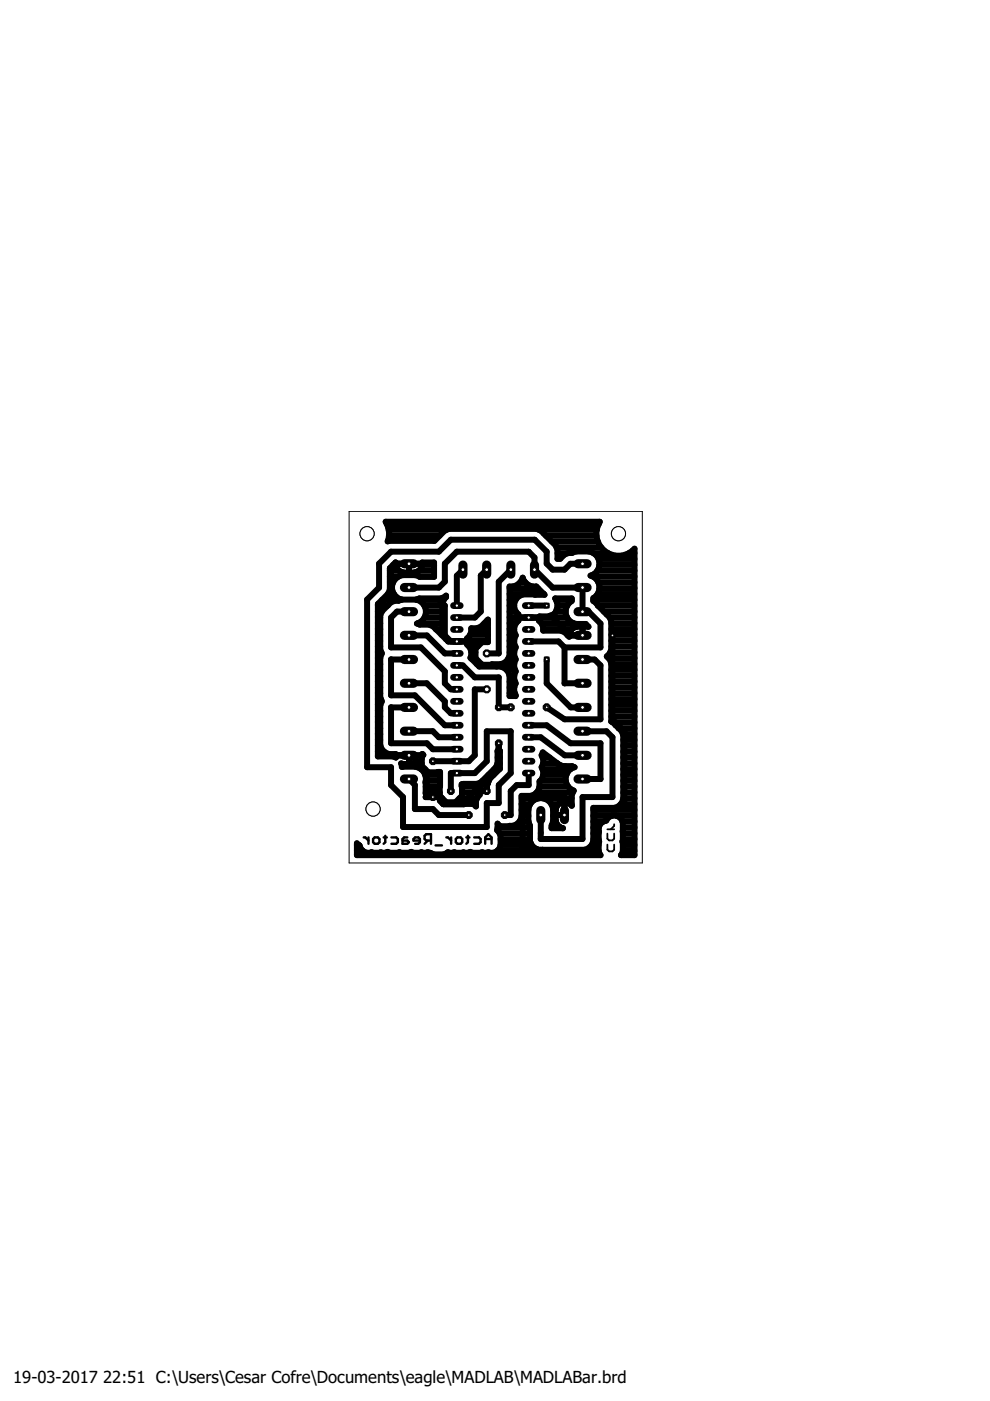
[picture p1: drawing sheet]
<svg xmlns="http://www.w3.org/2000/svg" width="210mm" height="297mm" viewBox="0 0 210 297" stroke-linecap="round" stroke-linejoin="round" font-family="sans-serif">
<defs><g id="words">
<g font-size="3.5">
<text x="2.8" y="293.2">19-03-2017</text>
<text x="21.9" y="293.2">22:51 C:\Users\Cesar Cofre\Documents\eagle\MADLAB\MADLABar.brd</text>
</g>
</g></defs>
<g fill="none" stroke="#000" stroke-width=".51">
<path d="M77.1 177.5h.3l.7 .7M78.1 177.5v1.4M79.4 177.5h.7l.4 .4v.7l-.4 .3h-.7l-.3-.3v-.7zM81.3 177.5h.7M81.7 177.2v1.4l-.4 .3M83 177.5h1l.3 .4v.7l-.3 .3h-1M86.4 177.5h-.7l-.4 .4v1h1.1l.3-.3-.3-.4h-1.1M89 178.2h-1.3v-.3l.3-.4h.7l.3 .4v.7l-.3 .3h-.7M90.7 178.2l-.7 .7M91.4 178.2h-1l-.4-.3v-.7l.4-.3h1v2M92.4 179.2h1.3M94.6 177.5h.4l.7 .7"/>
<path d="M95.7 177.5v1.4M97 177.5h.7l.3 .4v.7l-.3 .3h-.7l-.4-.3v-.7zM98.9 177.5h.6M99.2 177.2v1.4l-.3 .3M100.5 177.5h1.1l.3 .4v.7l-.3 .3h-1.1M102.9 178.9v-1.4l.6-.6 .7 .6v1.4M102.9 177.9h1.3"/>
</g>
<path d="M128.8 176.7v1.1l.3 .4h.8l.3-.4v-1.1M128.8 179.1v1l.3 .4h.8l.3-.4v-1M128.8 175.8h1.4M130.2 174.8v.3l-.7 .7" fill="none" stroke="#000" stroke-width=".38"/>
<g fill="none" stroke="#000" stroke-width="1.3">
<path d="M82 111.1h45M82.3 114.5l-.1 .3 9.9-.1 2.2-2.2 .8-.4h18.7l.9 .4 3.1 3.2 .4 .8v2h.6l.9-.9 .8-.4h.8a5.6 5.6 0 0 1 4.2-.1l.6 .3 .8 1.1M82.3 111.8v.1M82.3 114.5h.1M82.3 111.8l.2 1.4-.2 1.3M82.3 111.8l-.5-1.2h45.4a4.7 4.7 0 0 0 .9 6.1M82.4 112.3h12.3M82.5 113.6h10.7M83.3 119.8h.6M83.9 119.5h5.6M84.1 119.5l-1.2 1.3v5.1M86.7 119.5v1.9"/>
<path d="M86.7 119.8h.1M89.5 119.8h2.5M114.3 112.3h12.3M115.7 113.6h10.8M117 114.8h9.8M118 116.1h9.5M118.2 117.3h2.2M123.5 119.5h-2.6l-1.2 1.3h-2.5l-1.3-1.3v-2.5l-2.5-2.6h-17.8l-2.6 2.6h-10.1l-2.5 2.5v5.1l-2.6 2.5v35.6h5.1v3.8l2.5 2.5v6.3h17.8v-5h2.5v-3.8l2.6-2.6v-8.9h-5.1v6.4l-2.5 2.5h-5.1v3.8M125.8 117.3h3.1M126.9 118.5a2.61 2.61 0 0 1-1.7 3.5 2.6 2.6 0 0 1 1.9 2.2 2.6 2.6 0 0 1-1.3 2.6v.6l3.5 3.5 .3 .8v6l-.3 .9-.6 .6 .6 .6 .3 .8v12.4l.3 .1 1.9 1.9 .3 .9v13.6l-.3 .8-.7 .6-.8 .4h-4.5v7.1l-.3 .8M126.9 118.5h7.6M127.1 119.8h7.4"/>
<path d="M128.1 116.7h.1M128.1 116.7l1.1 .7M129.2 117.4h.1M129.2 117.4l1.3 .4h1.3l1.3-.4M133.1 117.4h.1M133.3 117.3h1.2M134.2 116.7h.1M134.2 116.7l-1.1 .7M134.2 116.7l.3-.4v65h-2.8l.4-.8v-6.1a1.85 1.85 0 0 0-1.6-1.5 1.85 1.85 0 0 0-2 1.1 1.8 1.8 0 0 0-1.6 1.5M80.1 139.6h.5M80.1 138.3h.8M80.1 137.1h.5"/>
<path d="M80.1 135.8h.5M80.1 134.6h.5M80.1 133.4h.5M80.1 132.1h.5M80.1 130.9h.5M80.1 129.7h.9M80.1 128.4h2.1M81 127.2h4M82.2 125.9h1.3M82.7 124.7h.4M82.7 123.5h.7M82.7 122.2h1.8"/>
<path d="M82.7 121h1.9M82.9 125.9l1.3 1.2h8.8l1.3 1.3v6.3l1.3 1.3M82.9 125.9l-2.5 2.5v31.7h9.1M86.7 129.7h-2.5l-1.3 1.2v6.4h6.3l5.1 5v2.6l1.3 1.3h1.3M86.7 124.6h.1M86.7 139.8h-3.8v7.6h5.1l6.3 6.4h2.6M86.7 121h.1M86.7 134.7h3.8l3.8 3.8h2.6M86.7 124.6h6.3l1.3-1.3v-3.8l2.6-2.5h15.2l1.2 1.2v2.6l3.9 3.8h6.3M88.2 127.1l.7-.2h4.6l1.1-.6v.3a2.29 2.29 0 0 0-.5 3.1l-.3 .8v.9l.3 .8a2.37 2.37 0 0 0 .6 3.2l-.1 .2-2.8-2.8-.8-.4h-2l-.6-.2a2.61 2.61 0 0 0 1.9-2.6 2.61 2.61 0 0 0-2.1-2.5zM88.5 127.2h5.6M88.6 132.1h5.5"/>
<path d="M88.8 121h3.2M88.9 122.2h3.1M90 128.4h3.8M90 130.9h3.8M90.3 129.7h3.8M92.4 133.4h1.4M92.5 133.4v.1M93.6 134.6h.5M95 136h.1M96.9 136h.1M98.1 120.8l-1.2 1.3v6.3M99.2 135.9l-.1 .7a2.48 2.48 0 0 1 .6 2.9l1.9 1.8h4.6l.8 .4 .7 .6 .3 .9v4.4h1.3"/>
<path d="M99.2 135.8h4.3M99.5 137.1h1.8M99.7 134.6h3.8M99.8 139.6h1M99.9 138.3h.9M99.9 133.4h3.6M102.7 132.1h.8M103.2 120.8l-1.3 1.2v7.7l-1.2 1.2h-3.8M107.8 139.6h1.4M108 138.3h1M108 137.1h1.3M108 135.8h1"/>
<path d="M108 134.6h1.3M108 133.4h1M108 132.1h1.4M108 130.9h1.8M108 129.7h1.3M108 128.4h1M108 127.2h1.3M108 125.9h7.3M108 124.7h6.1M108.3 120.8l-2.6 2.5v15.2h-2.5M110.3 123.5h1.1M112.1 136h6.3l1.3 1.3"/>
<path d="M112.1 130.9v.1M112.1 128.4h3.8M114.4 130.9h5.8M114.8 132.1l.4 .9v.7h3.7l.8 .4 .9 .9 .1-.4M114.8 132.1l-.5-.5 .1-.9h2a2.43 2.43 0 0 0 1.3-3.8h3.5v.5a2.62 2.62 0 0 0-1.2 2.8 2.62 2.62 0 0 0 2.2 2.1h2l.6 .6h-2.4a1.84 1.84 0 0 0-1.7 1.7M114.8 132.1h6.8M115.2 133.4h6.1M115.2 125.9l-1.5-1.5a2.62 2.62 0 0 1-2.9-1.9 2.6 2.6 0 0 1-2.8 1.9v14.6l-.3 .8-.7 .7-.8 .3-4 .1-1.4-1.4v-2l1.4-1.4h1.3v-4.7l-1.5 1.5-.9 .3h-1.2a2.42 2.42 0 0 1-.8 2.2l.1 .5M115.2 125.9h.1M115.2 125.9l.3 .2-4.6-.1a2.44 2.44 0 0 0-1.9 1.9 2.44 2.44 0 0 0 .9 2.4v1.3a2.47 2.47 0 0 0-.6 3.1l-.3 .8v1l.3 .8-.3 .8v.9l.3 .8-.3 .8v.9l.3 .8-.3 .9v.9l.3 .8-.3 .8v.9l.3 1M115.9 139.8v5.1l5.1 5.1h2.5M117.9 129.7h2"/>
<path d="M117.9 127.2h3.3M118.2 128.4h2.1M119.7 137.3v7.6h3.8M120.3 134.6h.4M120.7 134.7h2.8M120.9 134.7l-3.7-3.8h-8.9v10.2h-6.4l-1.2-1.3v-3.8h-5.7M123.5 124.6h.1M123.5 124.6v5.1h1.3l2.5 2.5v5.1h-7.6M123.5 132.9v1.8M123.5 139.8h2.6l1.2 1.3v11.4h-7.6l-3.8-2.5M123.5 134.6h.1M123.5 133.4h.1"/>
<path d="M125.7 122.2h8.8M125.8 127.2h8.7M126.7 121h7.8M126.7 125.9h7.8M126.8 128.4h7.7M126.9 123.5h7.6M127.1 124.7h7.4M128 129.7h6.5M129 139.6h5.5M129.2 130.9h5.3M129.4 138.3h5.1M129.6 137.1h4.9"/>
<path d="M129.6 135.8h4.9M129.6 134.6h4.9M129.6 133.4h4.9M129.6 132.1h4.9M129.9 134.7v17.8l2.5 2.5v15.3l-1.3 1.2h-5.1v8.9h-15.2v-11.4h8.9v3.8M80.1 159.4h1.3M80.1 158.1h.5M80.1 156.9h.5M80.1 155.6h.5M80.1 154.4h.5M80.1 153.2h.5M80.1 151.9h.5"/>
<path d="M80.1 150.7h.5M80.1 149.5h.5M80.1 148.2h.7M80.1 147h.5M80.1 145.8h.5M80.1 144.5h.5M80.1 143.3h.5M80.1 142h.5M80.1 140.8h.5M80.6 149.5l.4-.8-.4-.8v-8.5l.4-.9-.4-.8v-7.2l.4-.9 1.9-1.9 .8-.3h.8l.7-.3a2.63 2.63 0 0 1-2.1-2.6 2.63 2.63 0 0 1 2.3-2.6h2.6l1 .4h3v-3h-2.5a1.87 1.87 0 0 1-1.7 2.1h-2.2a1.87 1.87 0 0 1-1.7-2.1l-1.2 1.2v4.5l-.4 .9-2.2 2.2v32.3h3.3l.5 .2M80.6 149.5v8.5a2.56 2.56 0 0 0 3.3 1.9v.7M86.7 144.9h3.8l3.8 3.8v1.3l1.3 1.2h1.3"/>
<path d="M86.7 150h-3.8v7.6h7.6l1.3 1.3h5.1M86.7 155h5.1l1.2 1.3h3.9M89.5 159.9l.3 .2-.3 .2zM96.9 141.1h1.2l2.6 2.5h5v6.4h2.6M101.1 140.8h1M103.2 146.2h-2.5v13.9l-1.3 1.3h-7.6M105.5 159.4h.5M105.7 157.6v5.1l-2.5 2.5v2.5M105.7 157.6h.1M105.7 158.1h.1M106.3 140.8h2.7M107.4 142h1.8"/>
<path d="M108 147h1.2M108 145.8h1M108 144.5h1.2M108 143.3h1M109.3 147.6h.1M112.1 153.8h3.8l5.1 3.8h6.3v7.6M112.1 156.3h2.5l5.1 3.8h3.8M123.5 155h5.1l1.3 1.3v12.7h-6.4v8.9h-8.9l.1-5.1M129.6 151.9h4.9M129.6 150.7h4.9M129.6 149.5h4.9M129.6 148.2h4.9"/>
<path d="M129.6 147h4.9M129.6 145.8h4.9M129.6 144.5h4.9M129.6 143.3h4.9M129.6 142h4.9M129.6 140.8h4.9M129.9 153.2h4.6M130.5 153.8h.1M131.1 154.4h.1M131.2 154.4h3.3M132.1 155.6h2.4M132.1 159.4h2.4"/>
<path d="M132.1 158.1h2.4M132.1 156.9h2.4M75.7 179.2h.3M76 179.2h.2M76.2 179.2v.1M81.6 160.1h.1M83.9 160.6h.1M86.7 165.2l1.3 1.2v5.1h3.8l1.2 1.3h6.4M86.7 160.1v1.9M86.7 161.8h.1M86.7 160.6h.1M88 160.1v1.3l2.5 2.5v5.1"/>
<path d="M88.4 161.8h1M89.3 163.1h.8M89.3 163.1a2.9 2.9 0 0 1 1 2.9v2.3l.8-.9h1.4l.7 .8v-1.4M89.3 163.1l-1.3-.5h-2.8l-.2-.7 2.8 .1a1.81 1.81 0 0 0 1.6-1.2v1.6l1.4 1.3h2.5l-.1 3.1M90.1 164.3h3.2M90.3 168h.2M90.3 166.8h2.9M90.3 165.5h3M91.8 167.4v1.6M91.8 168h.1M93.1 168h.1M93.4 169h-3.1"/>
<path d="M93.4 169.2h.4M97.4 169.2h3.8M98 166.8v1.9l-1.4 1.4h-2l-1.2-1.2v.8l-.1 .1 .7 .7h4.4M98 168h3.6M98 166.8h3.9M100.4 170.5h.5M102.3 165.5h1.4M103.2 166.8h.1M103.2 167.7h-2.5l-2.6 2.6h-3.8l-1.3-1.3M103.5 164.3h1.2M104.8 163.1h1.1M105.5 161.8v-2.6h.5v3.8l-2.2 2.2-.3 .9h-.9l-1 1v1.3l.1 .1-.4 .5-.4 .8v1.2l-.5-.5h-2.1"/>
<path d="M105.5 161.8l-.4 .9-3.1 3.2-.9 .3h-2.9l-.3 .1 .1 .5M105.5 175.5h6.9M105.5 161.8h.5M105.5 160.6h.5M105.9 176.7h6.5M106.1 179.2h6.6M106.1 177.9h6.3M110.1 174.2h2M110.6 170.5h1.8M110.6 169.2h3.6M110.6 173h1.4M110.6 171.7h1.4"/>
<path d="M112.1 163.9v2.6h-2.5l-1.3 1.2v5.1h-1.3M112.7 179.1a2.21 2.21 0 0 0 1.4 1.1h9.9l.8-.4 .7-.6M112.7 179.2h.1M113.8 168h7.7M114.4 166.8h6.1M114.5 165.5h5.5M115 163.1h6M115 160.6h1.5M115.1 169.2h6.1M115.2 164.3h4.9M115.2 161.8h3M116.9 170.5h1.5"/>
<path d="M116.9 175.5h2M117.2 174.2h.7M117.3 173h.5M117.3 171.7h.5M117.8 172.8h1.9M117.8 171.7v2.2a1.82 1.82 0 0 0 1.5 1.7M119.4 175.6h-2.5v-.6a5.7 5.7 0 0 0 .2-4.2 2.64 2.64 0 0 0-2.8-1.6 2.64 2.64 0 0 0-2.3 2.3v2.6l.4 .9-.1 3.3 .4 .8M119.7 170.5h.1M119.7 171.7h.1M119.9 165.5l.6 1.3M120.5 166.8l1.1 .8-.4 1v2.2M120.9 170.5h.3"/>
<path d="M120.9 163.1l.9-.4a2.7 2.7 0 0 0-2.2-.2l-1.2-.4-3.3-2.6-.3 .6 .4 .8v1l-.4 .8a2.27 2.27 0 0 1-.4 3 2.44 2.44 0 0 1-1.9 3h-1.9v4.6a2.44 2.44 0 0 1-2.6 1.9h-2l-.5-.6-.1 1.4 .4 .5 .3 .7v2.1a1.9 1.9 0 0 1-2.6 1.4l-.2 .1-1.1-.1-.3 .1h-1.7l-.5-.2-.4 .2h-2.7l-.3-.1-1 .1-.3-.1-.9 .4h-2.1l-1.3-.4-.3 .1-1.1-.1-.2 .1h-1.5l-.4-.2-.5 .2h-1.7l-.3-.1-.3 .1h-1.8l-.4-.2-.5 .2h-2.6l-.3-.1a1.85 1.85 0 0 1-2.6-1.4M120.9 163.1a2.75 2.75 0 0 0-1 2.4M121.2 170.8h.1M121.2 170.8a1.85 1.85 0 0 0-2-.7 1.85 1.85 0 0 0-1.4 1.6M123.5 165.2h3.8M125.5 179.2h1.4M125.8 177.9h1.1M125.8 176.7h1.1M125.8 175.5h1.2M125.8 174.2h2.1M125.8 173h3.9M125.8 171.7h8.7"/>
<path d="M126.9 175.5v5l.4 .8h-51.6v-2.5l.3 .4M127.3 165.2h.1M130.7 173h3.8M131.6 170.5h2.9M132 174.2h2.5M132.1 179.2h2.4M132.1 177.9h2.4M132.1 176.7h2.4M132.1 175.5h2.4M132.1 169.2h2.4M132.1 168h2.4M132.1 166.8h2.4"/>
<path d="M132.1 165.5h2.4M132.1 164.3h2.4M132.1 163.1h2.4M132.1 161.8h2.4M132.1 160.6h2.4M75.7 180.4h1.2M105.4 180.4h21.5M132.1 180.4h2.4"/>
</g>
<path d="M98.1 119.8v1.9" fill="none" stroke="#000" stroke-width="1.9"/>
<circle cx="98.1" cy="120.8" r=".4" fill="#fff" stroke="#000" stroke-width=".21"/>
<path d="M103.2 119.8v1.9" fill="none" stroke="#000" stroke-width="1.9"/>
<circle cx="103.2" cy="120.8" r=".4" fill="#fff" stroke="#000" stroke-width=".21"/>
<path d="M85.7 134.7h2" fill="none" stroke="#000" stroke-width="1.9"/>
<circle cx="86.7" cy="134.7" r=".4" fill="#fff" stroke="#000" stroke-width=".21"/>
<path d="M85.7 129.7h2" fill="none" stroke="#000" stroke-width="1.9"/>
<circle cx="86.7" cy="129.7" r=".4" fill="#fff" stroke="#000" stroke-width=".21"/>
<path d="M122.6 139.8h1.9" fill="none" stroke="#000" stroke-width="1.9"/>
<circle cx="123.5" cy="139.8" r=".4" fill="#fff" stroke="#000" stroke-width=".21"/>
<path d="M122.6 144.9h1.9" fill="none" stroke="#000" stroke-width="1.9"/>
<circle cx="123.5" cy="144.9" r=".4" fill="#fff" stroke="#000" stroke-width=".21"/>
<path d="M85.7 144.9h2" fill="none" stroke="#000" stroke-width="1.9"/>
<circle cx="86.7" cy="144.9" r=".4" fill="#fff" stroke="#000" stroke-width=".21"/>
<path d="M85.7 139.8h2" fill="none" stroke="#000" stroke-width="1.9"/>
<circle cx="86.7" cy="139.8" r=".4" fill="#fff" stroke="#000" stroke-width=".21"/>
<path d="M85.7 155h2" fill="none" stroke="#000" stroke-width="1.9"/>
<circle cx="86.7" cy="155" r=".4" fill="#fff" stroke="#000" stroke-width=".21"/>
<path d="M85.7 150h2" fill="none" stroke="#000" stroke-width="1.9"/>
<circle cx="86.7" cy="150" r=".4" fill="#fff" stroke="#000" stroke-width=".21"/>
<path d="M108.3 119.8v1.9" fill="none" stroke="#000" stroke-width="1.9"/>
<circle cx="108.3" cy="120.8" r=".4" fill="#fff" stroke="#000" stroke-width=".21"/>
<path d="M113.3 119.8v1.9" fill="none" stroke="#000" stroke-width="1.9"/>
<circle cx="113.3" cy="120.8" r=".4" fill="#fff" stroke="#000" stroke-width=".21"/>
<path d="M122.6 119.5h1.9" fill="none" stroke="#000" stroke-width="1.9"/>
<circle cx="123.5" cy="119.5" r=".4" fill="#fff" stroke="#000" stroke-width=".21"/>
<path d="M122.6 124.6h1.9" fill="none" stroke="#000" stroke-width="1.9"/>
<circle cx="123.5" cy="124.6" r=".4" fill="#fff" stroke="#000" stroke-width=".21"/>
<path d="M122.6 129.7h1.9" fill="none" stroke="#000" stroke-width="1.9"/>
<circle cx="123.5" cy="129.7" r=".4" fill="#fff" stroke="#000" stroke-width=".21"/>
<path d="M122.6 134.7h1.9" fill="none" stroke="#000" stroke-width="1.9"/>
<circle cx="123.5" cy="134.7" r=".4" fill="#fff" stroke="#000" stroke-width=".21"/>
<path d="M85.7 124.6h2" fill="none" stroke="#000" stroke-width="1.9"/>
<circle cx="86.7" cy="124.6" r=".4" fill="#fff" stroke="#000" stroke-width=".21"/>
<path d="M85.7 119.5h2" fill="none" stroke="#000" stroke-width="1.9"/>
<circle cx="86.7" cy="119.5" r=".4" fill="#fff" stroke="#000" stroke-width=".21"/>
<path d="M96.2 153.8h1.4" fill="none" stroke="#000" stroke-width="1.4"/>
<circle cx="96.9" cy="153.8" r=".36" fill="#fff" stroke="#000" stroke-width=".21"/>
<path d="M96.2 156.3h1.4" fill="none" stroke="#000" stroke-width="1.4"/>
<circle cx="96.9" cy="156.3" r=".36" fill="#fff" stroke="#000" stroke-width=".21"/>
<path d="M96.2 158.9h1.4" fill="none" stroke="#000" stroke-width="1.4"/>
<circle cx="96.9" cy="158.9" r=".36" fill="#fff" stroke="#000" stroke-width=".21"/>
<path d="M96.2 161.4h1.4" fill="none" stroke="#000" stroke-width="1.4"/>
<circle cx="96.9" cy="161.4" r=".36" fill="#fff" stroke="#000" stroke-width=".21"/>
<path d="M96.2 163.9h1.4" fill="none" stroke="#000" stroke-width="1.4"/>
<circle cx="96.9" cy="163.9" r=".36" fill="#fff" stroke="#000" stroke-width=".21"/>
<path d="M96.2 141.1h1.4" fill="none" stroke="#000" stroke-width="1.4"/>
<circle cx="96.9" cy="141.1" r=".36" fill="#fff" stroke="#000" stroke-width=".21"/>
<path d="M96.2 143.6h1.4" fill="none" stroke="#000" stroke-width="1.4"/>
<circle cx="96.9" cy="143.6" r=".36" fill="#fff" stroke="#000" stroke-width=".21"/>
<path d="M96.2 146.2h1.4" fill="none" stroke="#000" stroke-width="1.4"/>
<circle cx="96.9" cy="146.2" r=".36" fill="#fff" stroke="#000" stroke-width=".21"/>
<path d="M96.2 148.7h1.4" fill="none" stroke="#000" stroke-width="1.4"/>
<circle cx="96.9" cy="148.7" r=".36" fill="#fff" stroke="#000" stroke-width=".21"/>
<path d="M96.2 151.2h1.4" fill="none" stroke="#000" stroke-width="1.4"/>
<circle cx="96.9" cy="151.2" r=".36" fill="#fff" stroke="#000" stroke-width=".21"/>
<path d="M96.2 128.4h1.4" fill="none" stroke="#000" stroke-width="1.4"/>
<circle cx="96.9" cy="128.4" r=".36" fill="#fff" stroke="#000" stroke-width=".21"/>
<path d="M96.2 130.9h1.4" fill="none" stroke="#000" stroke-width="1.4"/>
<circle cx="96.9" cy="130.9" r=".36" fill="#fff" stroke="#000" stroke-width=".21"/>
<path d="M96.2 133.5h1.4" fill="none" stroke="#000" stroke-width="1.4"/>
<circle cx="96.9" cy="133.5" r=".36" fill="#fff" stroke="#000" stroke-width=".21"/>
<path d="M96.2 136h1.4" fill="none" stroke="#000" stroke-width="1.4"/>
<circle cx="96.9" cy="136" r=".36" fill="#fff" stroke="#000" stroke-width=".21"/>
<path d="M96.2 138.5h1.4" fill="none" stroke="#000" stroke-width="1.4"/>
<circle cx="96.9" cy="138.5" r=".36" fill="#fff" stroke="#000" stroke-width=".21"/>
<path d="M111.4 163.9h1.4" fill="none" stroke="#000" stroke-width="1.4"/>
<circle cx="112.1" cy="163.9" r=".36" fill="#fff" stroke="#000" stroke-width=".21"/>
<path d="M111.4 161.4h1.4" fill="none" stroke="#000" stroke-width="1.4"/>
<circle cx="112.1" cy="161.4" r=".36" fill="#fff" stroke="#000" stroke-width=".21"/>
<path d="M111.4 158.9h1.4" fill="none" stroke="#000" stroke-width="1.4"/>
<circle cx="112.1" cy="158.9" r=".36" fill="#fff" stroke="#000" stroke-width=".21"/>
<path d="M111.4 156.3h1.4" fill="none" stroke="#000" stroke-width="1.4"/>
<circle cx="112.1" cy="156.3" r=".36" fill="#fff" stroke="#000" stroke-width=".21"/>
<path d="M111.4 153.8h1.4" fill="none" stroke="#000" stroke-width="1.4"/>
<circle cx="112.1" cy="153.8" r=".36" fill="#fff" stroke="#000" stroke-width=".21"/>
<path d="M111.4 151.2h1.4" fill="none" stroke="#000" stroke-width="1.4"/>
<circle cx="112.1" cy="151.2" r=".36" fill="#fff" stroke="#000" stroke-width=".21"/>
<path d="M111.4 148.7h1.4" fill="none" stroke="#000" stroke-width="1.4"/>
<circle cx="112.1" cy="148.7" r=".36" fill="#fff" stroke="#000" stroke-width=".21"/>
<path d="M111.4 146.2h1.4" fill="none" stroke="#000" stroke-width="1.4"/>
<circle cx="112.1" cy="146.2" r=".36" fill="#fff" stroke="#000" stroke-width=".21"/>
<path d="M111.4 143.6h1.4" fill="none" stroke="#000" stroke-width="1.4"/>
<circle cx="112.1" cy="143.6" r=".36" fill="#fff" stroke="#000" stroke-width=".21"/>
<path d="M111.4 141.1h1.4" fill="none" stroke="#000" stroke-width="1.4"/>
<circle cx="112.1" cy="141.1" r=".36" fill="#fff" stroke="#000" stroke-width=".21"/>
<path d="M111.4 138.5h1.4" fill="none" stroke="#000" stroke-width="1.4"/>
<circle cx="112.1" cy="138.5" r=".36" fill="#fff" stroke="#000" stroke-width=".21"/>
<path d="M111.4 136h1.4" fill="none" stroke="#000" stroke-width="1.4"/>
<circle cx="112.1" cy="136" r=".36" fill="#fff" stroke="#000" stroke-width=".21"/>
<path d="M111.4 133.5h1.4" fill="none" stroke="#000" stroke-width="1.4"/>
<circle cx="112.1" cy="133.5" r=".36" fill="#fff" stroke="#000" stroke-width=".21"/>
<path d="M111.4 130.9h1.4" fill="none" stroke="#000" stroke-width="1.4"/>
<circle cx="112.1" cy="130.9" r=".36" fill="#fff" stroke="#000" stroke-width=".21"/>
<path d="M111.4 128.4h1.4" fill="none" stroke="#000" stroke-width="1.4"/>
<circle cx="112.1" cy="128.4" r=".36" fill="#fff" stroke="#000" stroke-width=".21"/>
<circle cx="105.7" cy="150" r=".78" fill="#000" stroke="#000" stroke-width=".21"/>
<circle cx="105.7" cy="150" r=".3" fill="#fff" stroke="#000" stroke-width=".21"/>
<circle cx="105.7" cy="157.6" r=".78" fill="#000" stroke="#000" stroke-width=".21"/>
<circle cx="105.7" cy="157.6" r=".3" fill="#fff" stroke="#000" stroke-width=".21"/>
<circle cx="91.8" cy="161.4" r=".78" fill="#000" stroke="#000" stroke-width=".21"/>
<circle cx="91.8" cy="161.4" r=".3" fill="#fff" stroke="#000" stroke-width=".21"/>
<circle cx="91.8" cy="169" r=".78" fill="#000" stroke="#000" stroke-width=".21"/>
<circle cx="91.8" cy="169" r=".3" fill="#fff" stroke="#000" stroke-width=".21"/>
<circle cx="95.6" cy="167.7" r=".78" fill="#000" stroke="#000" stroke-width=".21"/>
<circle cx="95.6" cy="167.7" r=".3" fill="#fff" stroke="#000" stroke-width=".21"/>
<circle cx="103.2" cy="167.7" r=".78" fill="#000" stroke="#000" stroke-width=".21"/>
<circle cx="103.2" cy="167.7" r=".3" fill="#fff" stroke="#000" stroke-width=".21"/>
<path d="M122.6 160.1h1.9" fill="none" stroke="#000" stroke-width="1.9"/>
<circle cx="123.5" cy="160.1" r=".4" fill="#fff" stroke="#000" stroke-width=".21"/>
<path d="M122.6 165.2h1.9" fill="none" stroke="#000" stroke-width="1.9"/>
<circle cx="123.5" cy="165.2" r=".4" fill="#fff" stroke="#000" stroke-width=".21"/>
<path d="M85.7 165.2h2" fill="none" stroke="#000" stroke-width="1.9"/>
<circle cx="86.7" cy="165.2" r=".4" fill="#fff" stroke="#000" stroke-width=".21"/>
<path d="M85.7 160.1h2" fill="none" stroke="#000" stroke-width="1.9"/>
<circle cx="86.7" cy="160.1" r=".4" fill="#fff" stroke="#000" stroke-width=".21"/>
<circle cx="99.4" cy="172.8" r=".78" fill="#000" stroke="#000" stroke-width=".21"/>
<circle cx="99.4" cy="172.8" r=".3" fill="#fff" stroke="#000" stroke-width=".21"/>
<circle cx="107" cy="172.8" r=".78" fill="#000" stroke="#000" stroke-width=".21"/>
<circle cx="107" cy="172.8" r=".3" fill="#fff" stroke="#000" stroke-width=".21"/>
<path d="M122.6 150h1.9" fill="none" stroke="#000" stroke-width="1.9"/>
<circle cx="123.5" cy="150" r=".4" fill="#fff" stroke="#000" stroke-width=".21"/>
<path d="M122.6 155h1.9" fill="none" stroke="#000" stroke-width="1.9"/>
<circle cx="123.5" cy="155" r=".4" fill="#fff" stroke="#000" stroke-width=".21"/>
<path d="M119.7 171.9v1.9" fill="none" stroke="#000" stroke-width="1.9"/>
<circle cx="119.7" cy="172.8" r=".4" fill="#fff" stroke="#000" stroke-width=".21"/>
<path d="M114.7 171.9v1.9" fill="none" stroke="#000" stroke-width="1.9"/>
<circle cx="114.7" cy="172.8" r=".4" fill="#fff" stroke="#000" stroke-width=".21"/>
<path d="M129.3 134.2h1.1v1h-1.1z" fill="#000" stroke="#000" stroke-width=".21"/>
<circle cx="129.9" cy="134.7" r=".3" fill="#fff" stroke="#000" stroke-width=".21"/>
<path d="M115.4 139.3h1v1h-1z" fill="#000" stroke="#000" stroke-width=".21"/>
<circle cx="115.9" cy="139.8" r=".3" fill="#fff" stroke="#000" stroke-width=".21"/>
<path d="M115.4 127.9h1v1h-1z" fill="#000" stroke="#000" stroke-width=".21"/>
<circle cx="115.9" cy="128.4" r=".3" fill="#fff" stroke="#000" stroke-width=".21"/>
<circle cx="115.9" cy="150" r=".8" fill="#000" stroke="#000" stroke-width=".21"/>
<circle cx="115.9" cy="150" r=".51" fill="#fff" stroke="#000" stroke-width=".21"/>
<circle cx="108.3" cy="150" r=".8" fill="#000" stroke="#000" stroke-width=".21"/>
<circle cx="108.3" cy="150" r=".51" fill="#fff" stroke="#000" stroke-width=".21"/>
<circle cx="103.2" cy="146.2" r=".8" fill="#000" stroke="#000" stroke-width=".21"/>
<circle cx="103.2" cy="146.2" r=".51" fill="#fff" stroke="#000" stroke-width=".21"/>
<circle cx="103.2" cy="138.5" r=".8" fill="#000" stroke="#000" stroke-width=".21"/>
<circle cx="103.2" cy="138.5" r=".51" fill="#fff" stroke="#000" stroke-width=".21"/>
<g fill="none" stroke="#000" stroke-width=".21">
<path d="M74 108.4h62.2v74.6h-62.2z"/>
<circle cx="108.3" cy="150" r=".3"/>
</g>
<circle cx="108.3" cy="150" r=".3" fill="#fff" stroke="#000" stroke-width=".21"/>
<circle cx="115.9" cy="150" r=".3" fill="none" stroke="#000" stroke-width=".21"/>
<circle cx="115.9" cy="150" r=".3" fill="#fff" stroke="#000" stroke-width=".21"/>
<circle cx="79.1" cy="171.5" r="1.5" fill="none" stroke="#000" stroke-width=".21"/>
<circle cx="79.1" cy="171.5" r="1.5" fill="#fff" stroke="#000" stroke-width=".21"/>
<circle cx="131.1" cy="113.2" r="1.5" fill="none" stroke="#000" stroke-width=".21"/>
<circle cx="131.1" cy="113.2" r="1.5" fill="#fff" stroke="#000" stroke-width=".21"/>
<circle cx="77.8" cy="113.2" r="1.5" fill="none" stroke="#000" stroke-width=".21"/>
<circle cx="77.8" cy="113.2" r="1.5" fill="#fff" stroke="#000" stroke-width=".21"/>
<use href="#words"/>
</svg>
